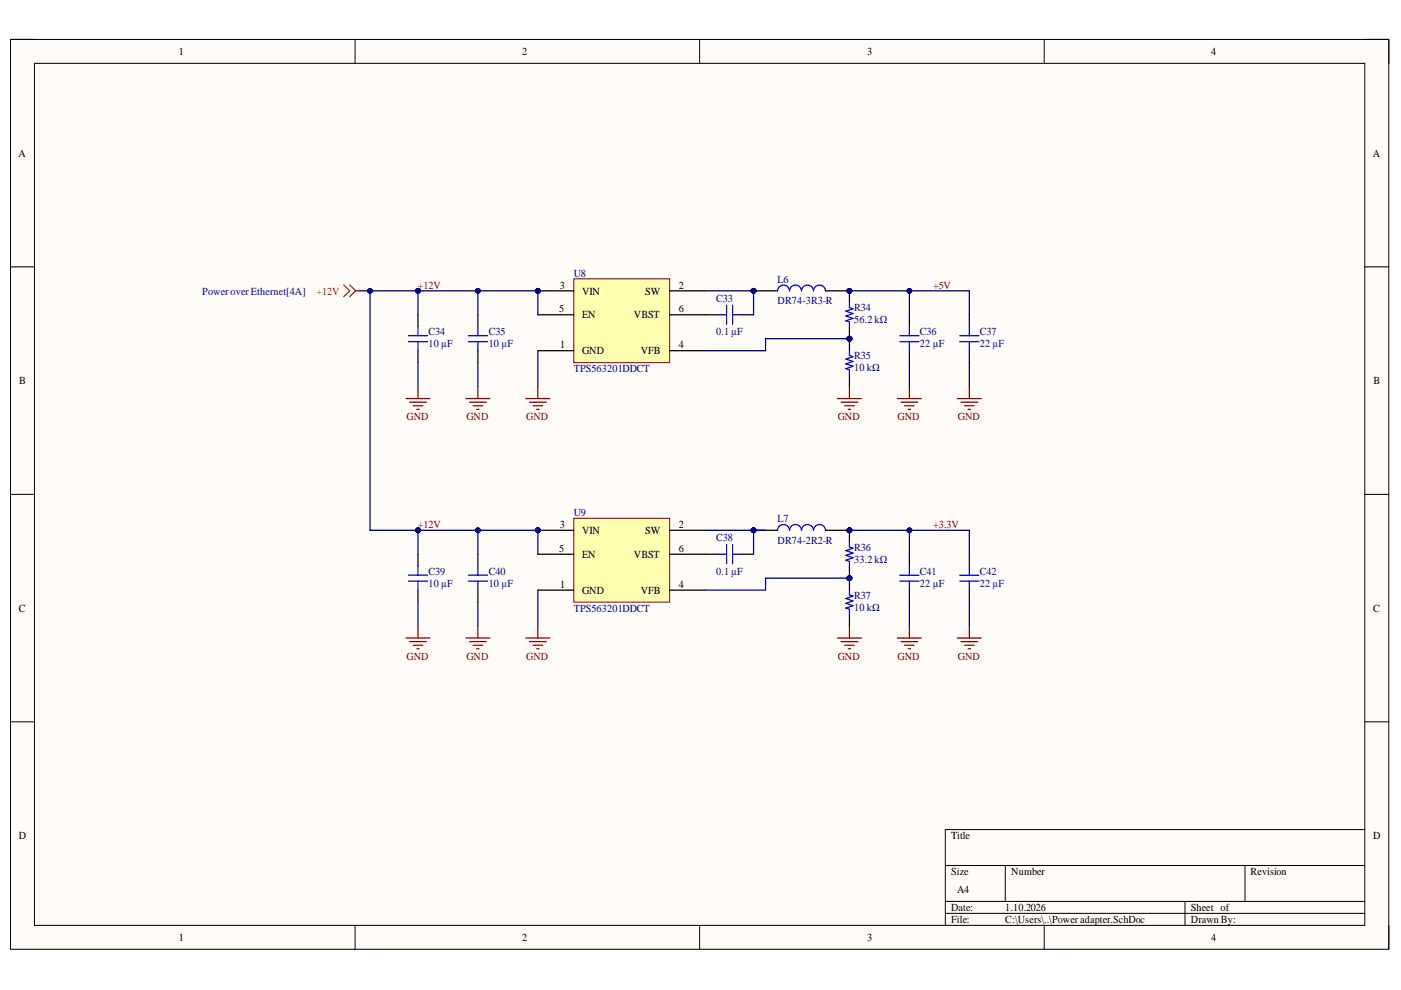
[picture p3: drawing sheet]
<svg xmlns="http://www.w3.org/2000/svg" width="297mm" height="210mm" viewBox="0 0 297 210" stroke-linecap="round" stroke-linejoin="round" font-family="sans-serif">
<defs><g id="words">
<g font-size="2.3">
<text x="37.9" y="11.7">1</text>
<text x="110.7" y="11.7">2</text>
<text x="183.9" y="11.7">3</text>
<text x="256.8" y="11.7">4</text>
<text x="3.9" y="33.3">A</text>
<text x="291" y="33.3">A</text>
<text x="118.7" y="61.2">3</text>
<text x="123.4" y="62.4">VIN</text>
<text x="136.8" y="62.4">SW</text>
<text x="144" y="61.2">2</text>
<text x="118.6" y="66.2">5</text>
<text x="123.4" y="67.5">EN</text>
<text x="134.4" y="67.5">VBST</text>
<text x="144" y="66.2">6</text>
<text x="118.8" y="73.9">1</text>
<text x="123.4" y="75.1">GND</text>
<text x="135.8" y="75.1">VFB</text>
<text x="144" y="73.9">4</text>
<text x="4.1" y="81.5">B</text>
<text x="291.2" y="81.5">B</text>
<text x="118.7" y="112">3</text>
<text x="123.4" y="113.2">VIN</text>
<text x="136.8" y="113.2">SW</text>
<text x="144" y="112">2</text>
<text x="118.6" y="117">5</text>
<text x="123.4" y="118.3">EN</text>
<text x="134.4" y="118.3">VBST</text>
<text x="144" y="117">6</text>
<text x="118.8" y="124.6">1</text>
<text x="123.4" y="125.9">GND</text>
<text x="135.8" y="125.9">VFB</text>
<text x="144" y="124.6">4</text>
<text x="4" y="129.7">C</text>
<text x="291.1" y="129.7">C</text>
<text x="4" y="178">D</text>
<text x="201.6" y="178">Title</text>
<text x="291.1" y="178">D</text>
<text x="201.6" y="185.6">Size</text>
<text x="214.4" y="185.6">Number</text>
<text x="265.2" y="185.6">Revision</text>
<text x="202.9" y="189.4">A4</text>
<text x="201.6" y="193.2">Date:</text>
<text x="201.6" y="195.7">File:</text>
<text x="213.1" y="193.2">1.10.2026</text>
<text x="213.1" y="195.7">C:\Users\..\Power adapter.SchDoc</text>
<text x="252.5" y="193.2">Sheet of</text>
<text x="252.5" y="195.7">Drawn By:</text>
<text x="37.9" y="199.5">1</text>
<text x="110.7" y="199.5">2</text>
<text x="183.9" y="199.5">3</text>
<text x="256.8" y="199.5">4</text>
</g>
<g font-size="2.3" fill="#000080">
<text x="121.6" y="58.6">U8</text>
<text x="164.9" y="60">L6</text>
<text x="42.9" y="62.4">Power over Ethernet[4A]</text>
<text x="151.8" y="64">C33</text>
<text x="164.9" y="64.5">DR74-3R3-R</text>
<text x="181.1" y="66">R34</text>
<text x="90.8" y="71.1">C34</text>
<text x="103.6" y="71.1">C35</text>
<text x="151.8" y="71.1">0.1 µF</text>
<text x="181.1" y="68.5">56.2 kΩ</text>
<text x="195" y="71.1">C36</text>
<text x="207.7" y="71.1">C37</text>
<text x="90.8" y="73.6">10 µF</text>
<text x="103.6" y="73.6">10 µF</text>
<text x="181.1" y="76.1">R35</text>
<text x="195" y="73.6">22 µF</text>
<text x="207.7" y="73.6">22 µF</text>
<text x="121.6" y="78.9">TPS563201DDCT</text>
<text x="181.1" y="78.7">10 kΩ</text>
<text x="121.6" y="109.4">U9</text>
<text x="164.9" y="110.7">L7</text>
<text x="151.8" y="114.7">C38</text>
<text x="164.9" y="115.3">DR74-2R2-R</text>
<text x="181.1" y="119.3">33.2 kΩ</text>
<text x="181.1" y="116.8">R36</text>
<text x="90.8" y="124.4">10 µF</text>
<text x="90.8" y="121.8">C39</text>
<text x="103.6" y="124.4">10 µF</text>
<text x="103.6" y="121.8">C40</text>
<text x="151.8" y="121.8">0.1 µF</text>
<text x="195" y="124.4">22 µF</text>
<text x="195" y="121.8">C41</text>
<text x="207.7" y="124.4">22 µF</text>
<text x="207.7" y="121.8">C42</text>
<text x="121.6" y="129.7">TPS563201DDCT</text>
<text x="181.1" y="129.5">10 kΩ</text>
<text x="181.1" y="126.9">R37</text>
</g>
<text font-size="2.3" fill="#f00" x="67.1" y="62.4">+12V</text>
<g font-size="2.3" fill="#800000">
<text x="88.6" y="61.2">+12V</text>
<text x="197.8" y="61.2">+5V</text>
<text x="86.2" y="89.1">GND</text>
<text x="98.9" y="89.1">GND</text>
<text x="111.6" y="89.1">GND</text>
<text x="177.6" y="89.1">GND</text>
<text x="190.3" y="89.1">GND</text>
<text x="203.1" y="89.1">GND</text>
<text x="88.6" y="112">+12V</text>
<text x="197.8" y="112">+3.3V</text>
<text x="86.2" y="139.8">GND</text>
<text x="98.9" y="139.8">GND</text>
<text x="111.6" y="139.8">GND</text>
<text x="177.6" y="139.8">GND</text>
<text x="190.3" y="139.8">GND</text>
<text x="203.1" y="139.8">GND</text>
</g>
</g></defs>
<path d="M2.2 8.4h292.3v192.9h-292.3z" fill-rule="evenodd" fill="#fffcf8"/>
<path d="M2.2 8.4h292.3v192.9h-292.3z" fill="none" stroke="#000" stroke-width=".21"/>
<path d="M7.3 13.4h282.1v182.8h-282.1z" fill-rule="evenodd" fill="#fffcf8"/>
<g fill="none" stroke="#000" stroke-width=".21">
<path d="M2.2 8.4h5.1M7.3 13.4h282.1v182.8h-282.1zM75.3 8.4v5M148.3 8.4v5M221.4 8.4v5M289.4 8.4h5.1v5M2.2 56.6h5.1M289.4 56.6h5.1M2.2 104.8h5.1M289.4 104.8h5.1M2.2 153h5.1M289.4 153h5.1"/>
<path d="M289.4 175.9h-89v20.3M75.3 196.2v5.1M148.3 196.2v5.1M200.4 183.5h89M200.4 191.1h89M200.4 193.7h89M213.1 183.5v7.6M221.4 196.2v5.1M251.3 191.1v5.1M264 183.5v7.6M294.5 196.2v5.1"/>
</g>
<g fill="none" stroke="#800000" stroke-width=".26">
<path d="M86.1 84.5h5.1M86.8 85.3h3.6M87.6 86h2M88.4 86.8h.5M88.6 82v2.5M98.8 84.5h5.1M99.5 85.3h3.6M100.3 86h2M101.1 86.8h.5M101.3 82v2.5M111.5 84.5h5.1M112.3 85.3h3.5"/>
<path d="M113 86h2M113.8 86.8h.5M114 82v2.5M177.6 84.5h5M178.3 85.3h3.6M179.1 86h2M179.8 86.8h.5M180.1 82v2.5M190.3 84.5h5M191 85.3h3.6M191.8 86h2M192.6 86.8h.5"/>
<path d="M192.8 82v2.5M203 84.5h5.1M203.7 85.3h3.6M204.5 86h2M205.3 86.8h.5M205.5 82v2.5"/>
</g>
<circle cx="88.6" cy="61.7" r=".51" fill="#000080"/>
<circle cx="88.6" cy="61.7" r=".51" fill="none" stroke="#000080" stroke-width=".21"/>
<g fill="none" stroke="#800000" stroke-width=".26">
<path d="M86.1 135.3h5.1M86.8 136h3.6M87.6 136.8h2M88.4 137.6h.5M88.6 132.7v2.6M98.8 135.3h5.1M99.5 136h3.6M100.3 136.8h2M101.1 137.6h.5M101.3 132.7v2.6M111.5 135.3h5.1M112.3 136h3.5"/>
<path d="M113 136.8h2M113.8 137.6h.5M114 132.7v2.6M177.6 135.3h5M178.3 136h3.6M179.1 136.8h2M179.8 137.6h.5M180.1 132.7v2.6M190.3 135.3h5M191 136h3.6M191.8 136.8h2M192.6 137.6h.5"/>
<path d="M192.8 132.7v2.6M203 135.3h5.1M203.7 136h3.6M204.5 136.8h2M205.3 137.6h.5M205.5 132.7v2.6"/>
</g>
<circle cx="88.6" cy="112.4" r=".51" fill="#000080"/>
<circle cx="88.6" cy="112.4" r=".51" fill="none" stroke="#000080" stroke-width=".21"/>
<path d="M88.6 66.7v2.6M88.6 74.4v2.5M101.3 66.7v2.6M101.3 74.4v2.5M88.6 117.5v2.5M101.3 117.5v2.5M149.6 117.5h2.5M157.2 117.5h2.6M88.6 125.1v2.6M101.3 125.1v2.6" fill="none" stroke="#000" stroke-width=".26"/>
<g fill="none" stroke="#00f" stroke-width=".26">
<path d="M86.6 71.2h4.1M86.6 72.4h4.1M88.6 69.3v1.9M88.6 72.4v2M99.3 71.2h4.1M99.3 72.4h4.1M101.3 69.3v1.9M101.3 72.4v2M152.1 117.5h2M154.1 115.5v4M155.3 117.5h1.9M155.3 115.5v4"/>
<path d="M86.6 121.9h4.1M86.6 123.2h4.1M88.6 120v1.9M88.6 123.2v1.9M99.3 121.9h4.1M99.3 123.2h4.1M101.3 120v1.9M101.3 123.2v1.9"/>
</g>
<circle cx="159.8" cy="61.7" r=".51" fill="#000080"/>
<circle cx="159.8" cy="61.7" r=".51" fill="none" stroke="#000080" stroke-width=".21"/>
<circle cx="180.1" cy="61.7" r=".51" fill="#000080"/>
<circle cx="180.1" cy="61.7" r=".51" fill="none" stroke="#000080" stroke-width=".21"/>
<path d="M164.9 61.7a1.27 1.27 0 0 1 1.2-1.3 1.27 1.27 0 0 1 1.3 1.3 1.27 1.27 0 0 1 1.3-1.3 1.27 1.27 0 0 1 1.2 1.3 1.27 1.27 0 0 1 1.3-1.3 1.27 1.27 0 0 1 1.3 1.3 1.28 1.28 0 0 1 1.2-1.2 1.28 1.28 0 0 1 1.3 1.2" fill="none" stroke="#00f" stroke-width=".26"/>
<path d="M159.8 61.7h5.1" fill="none" stroke="#000" stroke-width=".26"/>
<circle cx="159.8" cy="61.7" r=".51" fill="#000080"/>
<circle cx="159.8" cy="61.7" r=".51" fill="none" stroke="#000080" stroke-width=".21"/>
<path d="M175 61.7h5.1" fill="none" stroke="#000" stroke-width=".26"/>
<circle cx="180.1" cy="61.7" r=".51" fill="#000080"/>
<circle cx="180.1" cy="61.7" r=".51" fill="none" stroke="#000080" stroke-width=".21"/>
<circle cx="159.8" cy="112.4" r=".51" fill="#000080"/>
<circle cx="159.8" cy="112.4" r=".51" fill="none" stroke="#000080" stroke-width=".21"/>
<circle cx="180.1" cy="112.4" r=".51" fill="#000080"/>
<circle cx="180.1" cy="112.4" r=".51" fill="none" stroke="#000080" stroke-width=".21"/>
<path d="M164.9 112.4a1.27 1.27 0 0 1 1.2-1.2 1.27 1.27 0 0 1 1.3 1.2 1.27 1.27 0 0 1 1.3-1.2 1.27 1.27 0 0 1 1.2 1.2 1.27 1.27 0 0 1 1.3-1.2 1.27 1.27 0 0 1 1.3 1.2 1.28 1.28 0 0 1 1.2-1.2 1.28 1.28 0 0 1 1.3 1.2" fill="none" stroke="#00f" stroke-width=".26"/>
<path d="M159.8 112.4h5.1" fill="none" stroke="#000" stroke-width=".26"/>
<circle cx="159.8" cy="112.4" r=".51" fill="#000080"/>
<circle cx="159.8" cy="112.4" r=".51" fill="none" stroke="#000080" stroke-width=".21"/>
<path d="M175 112.4h5.1" fill="none" stroke="#000" stroke-width=".26"/>
<circle cx="180.1" cy="112.4" r=".51" fill="#000080"/>
<circle cx="180.1" cy="112.4" r=".51" fill="none" stroke="#000080" stroke-width=".21"/>
<circle cx="180.1" cy="61.7" r=".51" fill="#000080"/>
<circle cx="180.1" cy="61.7" r=".51" fill="none" stroke="#000080" stroke-width=".21"/>
<circle cx="180.1" cy="71.8" r=".51" fill="#000080"/>
<circle cx="180.1" cy="71.8" r=".51" fill="none" stroke="#000080" stroke-width=".21"/>
<path d="M180.1 61.7v2.5" fill="none" stroke="#000" stroke-width=".26"/>
<circle cx="180.1" cy="61.7" r=".51" fill="#000080"/>
<circle cx="180.1" cy="61.7" r=".51" fill="none" stroke="#000080" stroke-width=".21"/>
<path d="M180.1 69.3v2.5" fill="none" stroke="#000" stroke-width=".26"/>
<circle cx="180.1" cy="71.8" r=".51" fill="#000080"/>
<circle cx="180.1" cy="71.8" r=".51" fill="none" stroke="#000080" stroke-width=".21"/>
<path d="M180.1 64.2v1l.8 .3-1.6 .5 1.6 .5-1.6 .5 1.6 .5-1.6 .5 .8 .3v1" fill="none" stroke="#00f" stroke-width=".26"/>
<circle cx="180.1" cy="71.8" r=".51" fill="#000080"/>
<circle cx="180.1" cy="71.8" r=".51" fill="none" stroke="#000080" stroke-width=".21"/>
<path d="M180.1 71.8v2.6" fill="none" stroke="#000" stroke-width=".26"/>
<circle cx="180.1" cy="71.8" r=".51" fill="#000080"/>
<circle cx="180.1" cy="71.8" r=".51" fill="none" stroke="#000080" stroke-width=".21"/>
<path d="M180.1 79.4v2.6" fill="none" stroke="#000" stroke-width=".26"/>
<path d="M180.1 74.4v1l.8 .2-1.6 .5 1.6 .5-1.6 .5 1.6 .6-1.6 .5 .8 .2v1" fill="none" stroke="#00f" stroke-width=".26"/>
<circle cx="180.1" cy="122.6" r=".51" fill="#000080"/>
<circle cx="180.1" cy="122.6" r=".51" fill="none" stroke="#000080" stroke-width=".21"/>
<path d="M180.1 122.6v2.5" fill="none" stroke="#000" stroke-width=".26"/>
<circle cx="180.1" cy="122.6" r=".51" fill="#000080"/>
<circle cx="180.1" cy="122.6" r=".51" fill="none" stroke="#000080" stroke-width=".21"/>
<path d="M180.1 130.2v2.5" fill="none" stroke="#000" stroke-width=".26"/>
<path d="M180.1 125.1v1l.8 .3-1.6 .5 1.6 .5-1.6 .5 1.6 .5-1.6 .5 .8 .3v1" fill="none" stroke="#00f" stroke-width=".26"/>
<circle cx="180.1" cy="112.4" r=".51" fill="#000080"/>
<circle cx="180.1" cy="112.4" r=".51" fill="none" stroke="#000080" stroke-width=".21"/>
<circle cx="180.1" cy="122.6" r=".51" fill="#000080"/>
<circle cx="180.1" cy="122.6" r=".51" fill="none" stroke="#000080" stroke-width=".21"/>
<path d="M180.1 112.4v2.6" fill="none" stroke="#000" stroke-width=".26"/>
<circle cx="180.1" cy="112.4" r=".51" fill="#000080"/>
<circle cx="180.1" cy="112.4" r=".51" fill="none" stroke="#000080" stroke-width=".21"/>
<path d="M180.1 120.1v2.5" fill="none" stroke="#000" stroke-width=".26"/>
<circle cx="180.1" cy="122.6" r=".51" fill="#000080"/>
<circle cx="180.1" cy="122.6" r=".51" fill="none" stroke="#000080" stroke-width=".21"/>
<g fill="none" stroke="#00f" stroke-width=".26">
<path d="M190.8 71.2h4M190.8 72.4h4M192.8 69.3v1.9M192.8 72.4v2M203.5 71.2h4M203.5 72.4h4M205.5 69.3v1.9M205.5 72.4v2M180.1 115v1l.8 .2-1.6 .5 1.6 .6-1.6 .5 1.6 .5-1.6 .5 .8 .2v1.1M190.8 122h4M190.8 123.2h4M192.8 120.1v1.9"/>
<path d="M192.8 123.2v1.9M203.5 122h4M203.5 123.2h4M205.5 120.1v1.9M205.5 123.2v1.9"/>
</g>
<path d="M192.8 66.7v2.6M192.8 74.4v2.5M205.5 66.7v2.6M205.5 74.4v2.5M192.8 117.5v2.6M205.5 117.5v2.6M192.8 125.1v2.6M205.5 125.1v2.6" fill="none" stroke="#000" stroke-width=".26"/>
<circle cx="114" cy="61.7" r=".51" fill="#000080"/>
<circle cx="114" cy="61.7" r=".51" fill="none" stroke="#000080" stroke-width=".21"/>
<path d="M121.7 59.1h20.3v17.8h-20.3z" fill-rule="evenodd" fill="#ffffb0"/>
<path d="M121.7 59.1h20.3v17.8h-20.3z" fill="none" stroke="#800000" stroke-width=".21"/>
<path d="M114 74.4h7.7M114 61.7h7.7M142 61.7h7.6" fill="none" stroke="#000" stroke-width=".26"/>
<circle cx="114" cy="61.7" r=".51" fill="#000080"/>
<circle cx="114" cy="61.7" r=".51" fill="none" stroke="#000080" stroke-width=".21"/>
<path d="M114 66.7h7.7M142 74.4h7.6M142 66.7h7.6" fill="none" stroke="#000" stroke-width=".26"/>
<circle cx="114" cy="112.4" r=".51" fill="#000080"/>
<circle cx="114" cy="112.4" r=".51" fill="none" stroke="#000080" stroke-width=".21"/>
<path d="M121.7 109.9h20.3v17.8h-20.3z" fill-rule="evenodd" fill="#ffffb0"/>
<path d="M121.7 109.9h20.3v17.8h-20.3z" fill="none" stroke="#800000" stroke-width=".21"/>
<path d="M114 112.4h7.7M142 112.4h7.6M114 125.1h7.7" fill="none" stroke="#000" stroke-width=".26"/>
<circle cx="114" cy="112.4" r=".51" fill="#000080"/>
<circle cx="114" cy="112.4" r=".51" fill="none" stroke="#000080" stroke-width=".21"/>
<path d="M149.6 66.7h2.5M157.2 66.7h2.6M114 117.5h7.7M142 117.5h7.6M142 125.1h7.6" fill="none" stroke="#000" stroke-width=".26"/>
<path d="M152.1 66.7h2M154.1 64.7v4.1M155.3 66.7h1.9M155.3 64.7v4.1" fill="none" stroke="#00f" stroke-width=".26"/>
<path d="M114 61.7h-25.4v5" fill="none" stroke="#000080" stroke-width=".26"/>
<circle cx="114" cy="61.7" r=".51" fill="#000080"/>
<circle cx="114" cy="61.7" r=".51" fill="none" stroke="#000080" stroke-width=".21"/>
<circle cx="101.3" cy="61.7" r=".51" fill="#000080"/>
<circle cx="101.3" cy="61.7" r=".51" fill="none" stroke="#000080" stroke-width=".21"/>
<circle cx="88.6" cy="61.7" r=".51" fill="#000080"/>
<circle cx="88.6" cy="61.7" r=".51" fill="none" stroke="#000080" stroke-width=".21"/>
<path d="M101.3 61.7v5" fill="none" stroke="#000080" stroke-width=".26"/>
<circle cx="101.3" cy="61.7" r=".51" fill="#000080"/>
<circle cx="101.3" cy="61.7" r=".51" fill="none" stroke="#000080" stroke-width=".21"/>
<path d="M114 61.7v5" fill="none" stroke="#000080" stroke-width=".26"/>
<circle cx="114" cy="61.7" r=".51" fill="#000080"/>
<circle cx="114" cy="61.7" r=".51" fill="none" stroke="#000080" stroke-width=".21"/>
<path d="M88.6 76.9v5.1M101.3 76.9v5.1M180.1 61.7h25.4v5M192.8 76.9v5.1M205.5 76.9v5.1" fill="none" stroke="#000080" stroke-width=".26"/>
<circle cx="180.1" cy="61.7" r=".51" fill="#000080"/>
<circle cx="180.1" cy="61.7" r=".51" fill="none" stroke="#000080" stroke-width=".21"/>
<circle cx="192.8" cy="61.7" r=".51" fill="#000080"/>
<circle cx="192.8" cy="61.7" r=".51" fill="none" stroke="#000080" stroke-width=".21"/>
<path d="M114 112.4h-25.4v5.1" fill="none" stroke="#000080" stroke-width=".26"/>
<circle cx="114" cy="112.4" r=".51" fill="#000080"/>
<circle cx="114" cy="112.4" r=".51" fill="none" stroke="#000080" stroke-width=".21"/>
<circle cx="101.3" cy="112.4" r=".51" fill="#000080"/>
<circle cx="101.3" cy="112.4" r=".51" fill="none" stroke="#000080" stroke-width=".21"/>
<circle cx="88.6" cy="112.4" r=".51" fill="#000080"/>
<circle cx="88.6" cy="112.4" r=".51" fill="none" stroke="#000080" stroke-width=".21"/>
<path d="M101.3 112.4v5.1" fill="none" stroke="#000080" stroke-width=".26"/>
<circle cx="101.3" cy="112.4" r=".51" fill="#000080"/>
<circle cx="101.3" cy="112.4" r=".51" fill="none" stroke="#000080" stroke-width=".21"/>
<path d="M114 112.4v5.1" fill="none" stroke="#000080" stroke-width=".26"/>
<circle cx="114" cy="112.4" r=".51" fill="#000080"/>
<circle cx="114" cy="112.4" r=".51" fill="none" stroke="#000080" stroke-width=".21"/>
<path d="M180.1 112.4h25.4v5.1M88.6 127.7v5M101.3 127.7v5M192.8 127.7v5M205.5 127.7v5" fill="none" stroke="#000080" stroke-width=".26"/>
<circle cx="180.1" cy="112.4" r=".51" fill="#000080"/>
<circle cx="180.1" cy="112.4" r=".51" fill="none" stroke="#000080" stroke-width=".21"/>
<circle cx="192.8" cy="112.4" r=".51" fill="#000080"/>
<circle cx="192.8" cy="112.4" r=".51" fill="none" stroke="#000080" stroke-width=".21"/>
<path d="M149.6 112.4h12.7" fill="none" stroke="#000080" stroke-width=".26"/>
<circle cx="159.8" cy="112.4" r=".51" fill="#000080"/>
<circle cx="159.8" cy="112.4" r=".51" fill="none" stroke="#000080" stroke-width=".21"/>
<path d="M159.8 112.4v5.1" fill="none" stroke="#000080" stroke-width=".26"/>
<circle cx="159.8" cy="112.4" r=".51" fill="#000080"/>
<circle cx="159.8" cy="112.4" r=".51" fill="none" stroke="#000080" stroke-width=".21"/>
<path d="M114 74.4v7.6M180.1 71.8h-17.8v2.6h-12.7" fill="none" stroke="#000080" stroke-width=".26"/>
<circle cx="180.1" cy="71.8" r=".51" fill="#000080"/>
<circle cx="180.1" cy="71.8" r=".51" fill="none" stroke="#000080" stroke-width=".21"/>
<path d="M149.6 61.7h10.2" fill="none" stroke="#000080" stroke-width=".26"/>
<circle cx="159.8" cy="61.7" r=".51" fill="#000080"/>
<circle cx="159.8" cy="61.7" r=".51" fill="none" stroke="#000080" stroke-width=".21"/>
<path d="M159.8 61.7v5" fill="none" stroke="#000080" stroke-width=".26"/>
<circle cx="159.8" cy="61.7" r=".51" fill="#000080"/>
<circle cx="159.8" cy="61.7" r=".51" fill="none" stroke="#000080" stroke-width=".21"/>
<path d="M114 125.1v7.6M180.1 122.6h-17.8v2.5h-12.7" fill="none" stroke="#000080" stroke-width=".26"/>
<circle cx="180.1" cy="122.6" r=".51" fill="#000080"/>
<circle cx="180.1" cy="122.6" r=".51" fill="none" stroke="#000080" stroke-width=".21"/>
<path d="M192.8 112.4v5.1" fill="none" stroke="#000080" stroke-width=".26"/>
<circle cx="192.8" cy="112.4" r=".51" fill="#000080"/>
<circle cx="192.8" cy="112.4" r=".51" fill="none" stroke="#000080" stroke-width=".21"/>
<path d="M192.8 61.7v5" fill="none" stroke="#000080" stroke-width=".26"/>
<circle cx="192.8" cy="61.7" r=".51" fill="#000080"/>
<circle cx="192.8" cy="61.7" r=".51" fill="none" stroke="#000080" stroke-width=".21"/>
<path d="M72.9 60.4l1.2 1.3-1.2 1.2M74.1 60.4l1.3 1.3M75.4 61.7l-1.3 1.2M75.4 61.7h.5" fill="none" stroke="#f00" stroke-width=".26"/>
<path d="M75.9 61.7h12.7" fill="none" stroke="#000080" stroke-width=".26"/>
<circle cx="78.5" cy="61.7" r=".51" fill="#000080"/>
<circle cx="78.5" cy="61.7" r=".51" fill="none" stroke="#000080" stroke-width=".21"/>
<circle cx="88.6" cy="61.7" r=".51" fill="#000080"/>
<circle cx="88.6" cy="61.7" r=".51" fill="none" stroke="#000080" stroke-width=".21"/>
<path d="M78.5 61.7v50.7h10.1" fill="none" stroke="#000080" stroke-width=".26"/>
<circle cx="78.5" cy="61.7" r=".51" fill="#000080"/>
<circle cx="78.5" cy="61.7" r=".51" fill="none" stroke="#000080" stroke-width=".21"/>
<circle cx="88.6" cy="112.4" r=".51" fill="#000080"/>
<circle cx="88.6" cy="112.4" r=".51" fill="none" stroke="#000080" stroke-width=".21"/>
<use href="#words"/>
</svg>
